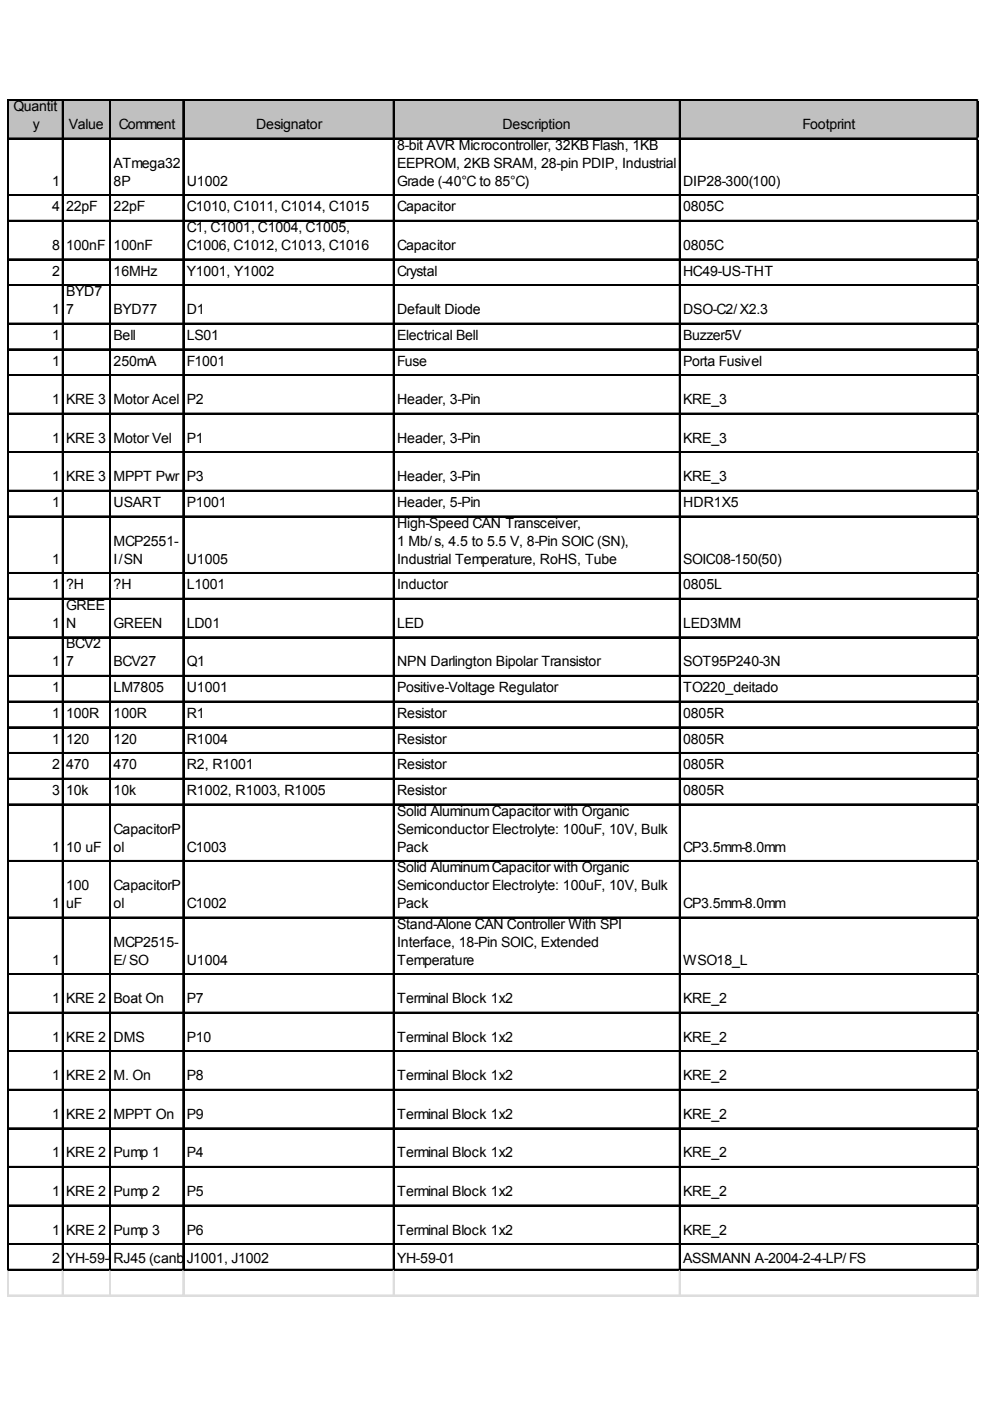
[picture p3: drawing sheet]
<svg xmlns="http://www.w3.org/2000/svg" width="210mm" height="297mm" viewBox="0 0 210 297" stroke-linecap="round" stroke-linejoin="round" font-family="sans-serif">
<defs><g id="words">
<g font-size="3">
<text x="2.9" y="23.5">Quantit</text>
<text x="7" y="27.4">y</text>
<text x="14.6" y="27.4">Value</text>
<text x="25.2" y="27.4">Comment</text>
<text x="54.3" y="27.4">Designator</text>
<text x="106.5" y="27.4">Description</text>
<text x="170.2" y="27.4">Footprint</text>
<text x="24.1" y="35.5">ATmega32</text>
<text x="84.2" y="31.7">8-bit AVR Microcontroller, 32KB Flash, 1KB</text>
<text x="84.2" y="35.5">EEPROM, 2KB SRAM, 28-pin PDIP, Industrial</text>
<text x="11" y="39.4">1</text>
<text x="24.1" y="39.4">8P</text>
<text x="39.6" y="39.4">U1002</text>
<text x="84.2" y="39.4">Grade (-40°C to 85°C)</text>
<text x="144.9" y="39.4">DIP28-300(100)</text>
<text x="11" y="44.8">4</text>
<text x="14" y="44.8">22pF</text>
<text x="24.1" y="44.8">22pF</text>
<text x="39.6" y="44.8">C1010, C1011, C1014, C1015</text>
<text x="84.2" y="44.8">Capacitor</text>
<text x="144.9" y="44.8">0805C</text>
<text x="11" y="53">8</text>
<text x="14" y="53">100nF</text>
<text x="24.1" y="53">100nF</text>
<text x="39.6" y="49.2">C1, C1001, C1004, C1005,</text>
<text x="39.6" y="53">C1006, C1012, C1013, C1016</text>
<text x="84.2" y="53">Capacitor</text>
<text x="144.9" y="53">0805C</text>
<text x="11" y="58.4">2</text>
<text x="24.1" y="58.4">16MHz</text>
<text x="39.6" y="58.4">Y1001, Y1002</text>
<text x="84.2" y="58.4">Crystal</text>
<text x="144.9" y="58.4">HC49-US-THT</text>
<text x="14" y="62.8">BYD7</text>
<text x="11" y="66.6">1</text>
<text x="14" y="66.6">7</text>
<text x="24.1" y="66.6">BYD77</text>
<text x="39.6" y="66.6">D1</text>
<text x="84.2" y="66.6">Default Diode</text>
<text x="144.9" y="66.6">DSO-C2/ X2.3</text>
<text x="11" y="72.1">1</text>
<text x="11" y="77.5">1</text>
<text x="24.1" y="72.1">Bell</text>
<text x="24.1" y="77.5">250mA</text>
<text x="39.6" y="72.1">LS01</text>
<text x="39.6" y="77.5">F1001</text>
<text x="84.2" y="72.1">Electrical Bell</text>
<text x="84.2" y="77.5">Fuse</text>
<text x="144.9" y="72.1">Buzzer5V</text>
<text x="144.9" y="77.5">Porta Fusivel</text>
<text x="11" y="85.7">1</text>
<text x="14" y="85.7">KRE 3</text>
<text x="24.1" y="85.7">Motor Acel</text>
<text x="39.6" y="85.7">P2</text>
<text x="84.2" y="85.7">Header, 3-Pin</text>
<text x="144.9" y="85.7">KRE_3</text>
<text x="11" y="93.9">1</text>
<text x="14" y="93.9">KRE 3</text>
<text x="24.1" y="93.9">Motor Vel</text>
<text x="39.6" y="93.9">P1</text>
<text x="84.2" y="93.9">Header, 3-Pin</text>
<text x="144.9" y="93.9">KRE_3</text>
<text x="11" y="102">1</text>
<text x="11" y="107.5">1</text>
<text x="14" y="102">KRE 3</text>
<text x="24.1" y="102">MPPT Pwr</text>
<text x="24.1" y="107.5">USART</text>
<text x="39.6" y="102">P3</text>
<text x="39.6" y="107.5">P1001</text>
<text x="84.2" y="102">Header, 3-Pin</text>
<text x="84.2" y="107.5">Header, 5-Pin</text>
<text x="144.9" y="102">KRE_3</text>
<text x="144.9" y="107.5">HDR1X5</text>
<text x="84.2" y="111.9">High-Speed CAN Transceiver,</text>
<text x="11" y="119.5">1</text>
<text x="24.1" y="115.7">MCP2551-</text>
<text x="24.1" y="119.5">I/SN</text>
<text x="39.6" y="119.5">U1005</text>
<text x="84.2" y="115.7">1 Mb/ s, 4.5 to 5.5 V, 8-Pin SOIC (SN),</text>
<text x="84.2" y="119.5">Industrial Temperature, RoHS, Tube</text>
<text x="144.9" y="119.5">SOIC08-150(50)</text>
<text x="11" y="124.9">1</text>
<text x="14" y="124.9">?H</text>
<text x="24.1" y="124.9">?H</text>
<text x="39.6" y="124.9">L1001</text>
<text x="84.2" y="124.9">Inductor</text>
<text x="144.9" y="124.9">0805L</text>
<text x="14" y="129.3">GREE</text>
<text x="11" y="133.1">1</text>
<text x="14" y="133.1">N</text>
<text x="14" y="137.5">BCV2</text>
<text x="24.1" y="133.1">GREEN</text>
<text x="39.6" y="133.1">LD01</text>
<text x="84.2" y="133.1">LED</text>
<text x="144.9" y="133.1">LED3MM</text>
<text x="11" y="141.3">1</text>
<text x="14" y="141.3">7</text>
<text x="24.1" y="141.3">BCV27</text>
<text x="39.6" y="141.3">Q1</text>
<text x="84.2" y="141.3">NPN Darlington Bipolar Transistor</text>
<text x="144.9" y="141.3">SOT95P240-3N</text>
<text x="11" y="146.7">1</text>
<text x="24.1" y="146.7">LM7805</text>
<text x="39.6" y="146.7">U1001</text>
<text x="84.2" y="146.7">Positive-Voltage Regulator</text>
<text x="144.9" y="146.7">TO220_deitado</text>
<text x="11" y="152.2">1</text>
<text x="14" y="152.2">100R</text>
<text x="24.1" y="152.2">100R</text>
<text x="39.6" y="152.2">R1</text>
<text x="84.2" y="152.2">Resistor</text>
<text x="144.9" y="152.2">0805R</text>
<text x="11" y="157.6">1</text>
<text x="14" y="157.6">120</text>
<text x="24.1" y="157.6">120</text>
<text x="39.6" y="157.6">R1004</text>
<text x="84.2" y="157.6">Resistor</text>
<text x="144.9" y="157.6">0805R</text>
<text x="11" y="163.1">2</text>
<text x="14" y="163.1">470</text>
<text x="24.1" y="163.1">470</text>
<text x="39.6" y="163.1">R2, R1001</text>
<text x="84.2" y="163.1">Resistor</text>
<text x="144.9" y="163.1">0805R</text>
<text x="11" y="168.5">3</text>
<text x="14" y="168.5">10k</text>
<text x="24.1" y="168.5">10k</text>
<text x="39.6" y="168.5">R1002, R1003, R1005</text>
<text x="84.2" y="168.5">Resistor</text>
<text x="84.2" y="172.9">Solid AluminumCapacitor with Organic</text>
<text x="144.9" y="168.5">0805R</text>
<text x="24.1" y="176.7">CapacitorP</text>
<text x="84.2" y="176.7">Semiconductor Electrolyte: 100uF, 10V, Bulk</text>
<text x="11" y="180.5">1</text>
<text x="14" y="180.5">10 uF</text>
<text x="24.1" y="180.5">ol</text>
<text x="39.6" y="180.5">C1003</text>
<text x="84.2" y="180.5">Pack</text>
<text x="84.2" y="184.9">Solid AluminumCapacitor with Organic</text>
<text x="144.9" y="180.5">CP3.5mm-8.0mm</text>
<text x="14" y="188.7">100</text>
<text x="24.1" y="188.7">CapacitorP</text>
<text x="84.2" y="188.7">Semiconductor Electrolyte: 100uF, 10V, Bulk</text>
<text x="11" y="192.5">1</text>
<text x="14" y="192.5">uF</text>
<text x="24.1" y="192.5">ol</text>
<text x="39.6" y="192.5">C1002</text>
<text x="84.2" y="192.5">Pack</text>
<text x="84.2" y="196.9">Stand-Alone CAN Controller With SPI</text>
<text x="144.9" y="192.5">CP3.5mm-8.0mm</text>
<text x="24.1" y="200.7">MCP2515-</text>
<text x="84.2" y="200.7">Interface, 18-Pin SOIC, Extended</text>
<text x="11" y="204.5">1</text>
<text x="24.1" y="204.5">E/ SO</text>
<text x="39.6" y="204.5">U1004</text>
<text x="84.2" y="204.5">Temperature</text>
<text x="144.9" y="204.5">WSO18_L</text>
<text x="11" y="212.7">1</text>
<text x="14" y="212.7">KRE 2</text>
<text x="24.1" y="212.7">Boat On</text>
<text x="39.6" y="212.7">P7</text>
<text x="84.2" y="212.7">Terminal Block 1x2</text>
<text x="144.9" y="212.7">KRE_2</text>
<text x="11" y="220.9">1</text>
<text x="14" y="220.9">KRE 2</text>
<text x="24.1" y="220.9">DMS</text>
<text x="39.6" y="220.9">P10</text>
<text x="84.2" y="220.9">Terminal Block 1x2</text>
<text x="144.9" y="220.9">KRE_2</text>
<text x="11" y="229">1</text>
<text x="14" y="229">KRE 2</text>
<text x="24.1" y="229">M. On</text>
<text x="39.6" y="229">P8</text>
<text x="84.2" y="229">Terminal Block 1x2</text>
<text x="144.9" y="229">KRE_2</text>
<text x="11" y="237.2">1</text>
<text x="14" y="237.2">KRE 2</text>
<text x="24.1" y="237.2">MPPT On</text>
<text x="39.6" y="237.2">P9</text>
<text x="84.2" y="237.2">Terminal Block 1x2</text>
<text x="144.9" y="237.2">KRE_2</text>
<text x="11" y="245.4">1</text>
<text x="14" y="245.4">KRE 2</text>
<text x="24.1" y="245.4">Pump 1</text>
<text x="39.6" y="245.4">P4</text>
<text x="84.2" y="245.4">Terminal Block 1x2</text>
<text x="144.9" y="245.4">KRE_2</text>
<text x="11" y="253.6">1</text>
<text x="14" y="253.6">KRE 2</text>
<text x="24.1" y="253.6">Pump 2</text>
<text x="39.6" y="253.6">P5</text>
<text x="84.2" y="253.6">Terminal Block 1x2</text>
<text x="144.9" y="253.6">KRE_2</text>
<text x="11" y="261.8">1</text>
<text x="14" y="261.8">KRE 2</text>
<text x="24.1" y="261.8">Pump 3</text>
<text x="39.6" y="261.8">P6</text>
<text x="84.2" y="261.8">Terminal Block 1x2</text>
<text x="144.9" y="261.8">KRE_2</text>
<text x="11" y="267.8">2</text>
<text x="14" y="267.8">YH-59-0RJ45 (canb</text>
<text x="24.7" y="267.8">1</text>
<text x="39.1" y="267.8">uJs1)001, J1002</text>
<text x="84.2" y="267.8">YH-59-01</text>
<text x="144.9" y="267.8">ASSMANN A-2004-2-4-LP/ FS</text>
</g>
</g></defs>
<path d="M1.7 21.3h205.7v8.3h-205.7z" fill="#c0c0c0"/>
<g fill="none" stroke="#000" stroke-width=".27">
<path d="M1.5 21.1v248.3M1.7 21.1v248.3M1.8 21.1h205.6M1.8 21.2h205.6M1.8 29.3h205.6M1.8 29.4h205.6M13.2 21.4v248M13.3 21.4v248M23.3 21.4v248M23.4 21.4v248M38.8 21.4v248M38.9 21.4v248"/>
<path d="M83.4 21.4v248M83.5 21.4v248M144 21.4v248M144.2 21.4v248M207.1 21.4v248M207.3 21.4v248M1.8 41.3h205.6M1.8 41.4h205.6M1.8 46.7h205.6M1.8 46.9h205.6M1.8 54.9h205.6M1.8 55h205.6"/>
<path d="M1.8 60.4h205.6M1.8 60.5h205.6M1.8 68.5h205.6M1.8 68.7h205.6M1.8 74h205.6M1.8 74.1h205.6M1.8 79.4h205.6M1.8 79.6h205.6M1.8 87.6h205.6M1.8 87.7h205.6M1.8 95.8h205.6M1.8 95.9h205.6"/>
<path d="M1.8 104h205.6M1.8 104.1h205.6M1.8 109.4h205.6M1.8 109.5h205.6M1.8 121.4h205.6M1.8 121.5h205.6M1.8 126.9h205.6M1.8 127h205.6M1.8 135h205.6M1.8 135.2h205.6M1.8 143.2h205.6M1.8 143.3h205.6"/>
<path d="M1.8 148.7h205.6M1.8 148.8h205.6M1.8 154.1h205.6M1.8 154.2h205.6M1.8 159.6h205.6M1.8 159.7h205.6M1.8 165h205.6M1.8 165.1h205.6M1.8 170.5h205.6M1.8 170.6h205.6M1.8 182.5h205.6M1.8 182.6h205.6"/>
<path d="M1.8 194.4h205.6M1.8 194.6h205.6M1.8 206.4h205.6M1.8 206.6h205.6M1.8 214.6h205.6M1.8 214.8h205.6M1.8 222.8h205.6M1.8 222.9h205.6M1.8 231h205.6M1.8 231.1h205.6M1.8 239.1h205.6M1.8 239.3h205.6"/>
<path d="M1.8 247.3h205.6M1.8 247.5h205.6M1.8 255.5h205.6M1.8 255.6h205.6M1.8 263.7h205.6M1.8 263.8h205.6M1.8 269.1h205.6M1.8 269.3h205.6"/>
</g>
<g fill="none" stroke="#dadcdd" stroke-width=".27">
<path d="M207.4 21.1h.1M1.5 269.4v5.5M1.7 269.4v5.5M13.2 269.4v5.5M13.3 269.4v5.5M23.3 269.4v5.5M23.4 269.4v5.5M38.8 269.4v5.5M38.9 269.4v5.5M83.4 269.4v5.5M83.5 269.4v5.5M144 269.4v5.5"/>
<path d="M144.2 269.4v5.5M207.1 269.4v5.5M207.3 269.4v5.5"/>
</g>
<path d="M207.4 21.1l.1 .3z" fill="#dadcdd"/>
<path d="M207.4 29.3h.1" fill="none" stroke="#dadcdd" stroke-width=".27"/>
<path d="M207.4 29.3l.1 .3z" fill="#dadcdd"/>
<path d="M207.4 41.3h.1" fill="none" stroke="#dadcdd" stroke-width=".27"/>
<path d="M207.4 41.3l.1 .2z" fill="#dadcdd"/>
<path d="M207.4 46.7h.1" fill="none" stroke="#dadcdd" stroke-width=".27"/>
<path d="M207.4 46.7l.1 .3z" fill="#dadcdd"/>
<path d="M207.4 54.9h.1" fill="none" stroke="#dadcdd" stroke-width=".27"/>
<path d="M207.4 54.9l.1 .3z" fill="#dadcdd"/>
<path d="M207.4 60.4h.1" fill="none" stroke="#dadcdd" stroke-width=".27"/>
<path d="M207.4 60.4l.1 .2z" fill="#dadcdd"/>
<path d="M207.4 68.5h.1" fill="none" stroke="#dadcdd" stroke-width=".27"/>
<path d="M207.4 68.5l.1 .3z" fill="#dadcdd"/>
<path d="M207.4 74h.1" fill="none" stroke="#dadcdd" stroke-width=".27"/>
<path d="M207.4 74l.1 .3z" fill="#dadcdd"/>
<path d="M207.4 79.4h.1" fill="none" stroke="#dadcdd" stroke-width=".27"/>
<path d="M207.4 79.4l.1 .3z" fill="#dadcdd"/>
<path d="M207.4 87.6h.1" fill="none" stroke="#dadcdd" stroke-width=".27"/>
<path d="M207.4 87.6l.1 .3z" fill="#dadcdd"/>
<path d="M207.4 95.8h.1" fill="none" stroke="#dadcdd" stroke-width=".27"/>
<path d="M207.4 95.8l.1 .3z" fill="#dadcdd"/>
<path d="M207.4 104h.1" fill="none" stroke="#dadcdd" stroke-width=".27"/>
<path d="M207.4 104l.1 .2z" fill="#dadcdd"/>
<path d="M207.4 109.4h.1" fill="none" stroke="#dadcdd" stroke-width=".27"/>
<path d="M207.4 109.4l.1 .3z" fill="#dadcdd"/>
<path d="M207.4 121.4h.1" fill="none" stroke="#dadcdd" stroke-width=".27"/>
<path d="M207.4 121.4l.1 .3z" fill="#dadcdd"/>
<path d="M207.4 126.9h.1" fill="none" stroke="#dadcdd" stroke-width=".27"/>
<path d="M207.4 126.9l.1 .2z" fill="#dadcdd"/>
<path d="M207.4 135h.1" fill="none" stroke="#dadcdd" stroke-width=".27"/>
<path d="M207.4 135l.1 .3z" fill="#dadcdd"/>
<path d="M207.4 143.2h.1" fill="none" stroke="#dadcdd" stroke-width=".27"/>
<path d="M207.4 143.2l.1 .3z" fill="#dadcdd"/>
<path d="M207.4 148.7h.1" fill="none" stroke="#dadcdd" stroke-width=".27"/>
<path d="M207.4 148.7l.1 .2z" fill="#dadcdd"/>
<path d="M207.4 154.1h.1" fill="none" stroke="#dadcdd" stroke-width=".27"/>
<path d="M207.4 154.1l.1 .3z" fill="#dadcdd"/>
<path d="M207.4 159.6h.1" fill="none" stroke="#dadcdd" stroke-width=".27"/>
<path d="M207.4 159.6l.1 .2z" fill="#dadcdd"/>
<path d="M207.4 165h.1" fill="none" stroke="#dadcdd" stroke-width=".27"/>
<path d="M207.4 165l.1 .3z" fill="#dadcdd"/>
<path d="M207.4 170.5h.1" fill="none" stroke="#dadcdd" stroke-width=".27"/>
<path d="M207.4 170.5l.1 .2z" fill="#dadcdd"/>
<path d="M207.4 182.5h.1" fill="none" stroke="#dadcdd" stroke-width=".27"/>
<path d="M207.4 182.5l.1 .2z" fill="#dadcdd"/>
<path d="M207.4 194.4h.1" fill="none" stroke="#dadcdd" stroke-width=".27"/>
<path d="M207.4 194.4l.1 .3z" fill="#dadcdd"/>
<path d="M207.4 206.4h.1" fill="none" stroke="#dadcdd" stroke-width=".27"/>
<path d="M207.4 206.4l.1 .3z" fill="#dadcdd"/>
<path d="M207.4 214.6h.1" fill="none" stroke="#dadcdd" stroke-width=".27"/>
<path d="M207.4 214.6l.1 .3z" fill="#dadcdd"/>
<path d="M207.4 222.8h.1" fill="none" stroke="#dadcdd" stroke-width=".27"/>
<path d="M207.4 222.8l.1 .3z" fill="#dadcdd"/>
<path d="M207.4 231h.1" fill="none" stroke="#dadcdd" stroke-width=".27"/>
<path d="M207.4 231l.1 .2z" fill="#dadcdd"/>
<path d="M207.4 239.1h.1" fill="none" stroke="#dadcdd" stroke-width=".27"/>
<path d="M207.4 239.1l.1 .3z" fill="#dadcdd"/>
<path d="M207.4 247.3h.1" fill="none" stroke="#dadcdd" stroke-width=".27"/>
<path d="M207.4 247.3l.1 .3z" fill="#dadcdd"/>
<path d="M207.4 255.5h.1" fill="none" stroke="#dadcdd" stroke-width=".27"/>
<path d="M207.4 255.5l.1 .3z" fill="#dadcdd"/>
<path d="M207.4 263.7h.1" fill="none" stroke="#dadcdd" stroke-width=".27"/>
<path d="M207.4 263.7l.1 .2z" fill="#dadcdd"/>
<path d="M207.4 269.1h.1" fill="none" stroke="#dadcdd" stroke-width=".27"/>
<path d="M207.4 269.1l.1 .3z" fill="#dadcdd"/>
<path d="M1.5 274.6h206M1.5 274.7h206" fill="none" stroke="#dadcdd" stroke-width=".27"/>
<use href="#words"/>
</svg>
